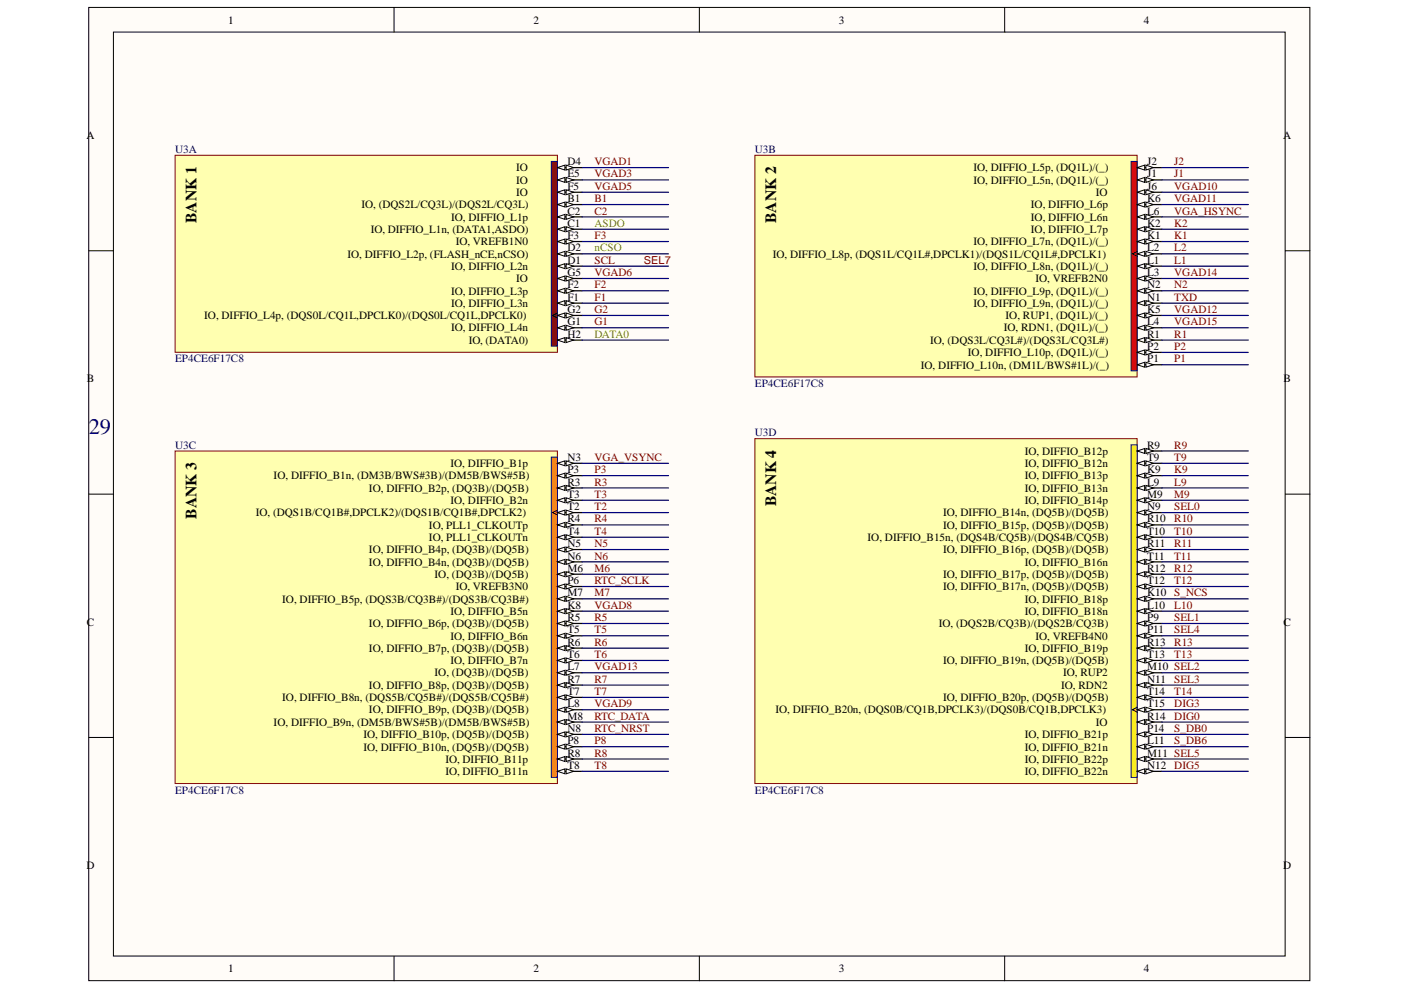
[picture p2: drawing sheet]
<svg xmlns="http://www.w3.org/2000/svg" width="297mm" height="210mm" viewBox="0 0 297 210" stroke-linecap="round" stroke-linejoin="round" font-family="sans-serif">
<defs><g id="words">
<text font-size="4.7" fill="#000080" x="18.8" y="92">29</text>
<g font-size="3.3">
<text x="41.6" y="47.3" transform="rotate(-90 41.6 47.3)">BANK 1</text>
<text x="164.6" y="47.3" transform="rotate(-90 164.6 47.3)">BANK 2</text>
<text x="164.6" y="107.4" transform="rotate(-90 164.6 107.4)">BANK 4</text>
<text x="41.6" y="110" transform="rotate(-90 41.6 110)">BANK 3</text>
</g>
<g font-size="2.4">
<text x="48.4" y="5">1</text>
<text x="113.1" y="5">2</text>
<text x="177.8" y="5">3</text>
<text x="242.5" y="5">4</text>
<text x="18.4" y="29.5">A</text>
<text x="272.1" y="29.5">A</text>
<text x="120.3" y="35">D4</text>
<text x="243.2" y="35">J2</text>
<text x="109.4" y="36.3">IO</text>
<text x="109.4" y="38.9">IO</text>
<text x="109.4" y="41.6">IO</text>
<text x="120.3" y="37.6">E5</text>
<text x="120.3" y="40.2">F5</text>
<text x="206.4" y="36.3">IO, DIFFIO_L5p, (DQ1L)/(_)</text>
<text x="206.4" y="38.9">IO, DIFFIO_L5n, (DQ1L)/(_)</text>
<text x="232.4" y="41.6">IO</text>
<text x="243.2" y="37.6">J1</text>
<text x="243.2" y="40.2">J6</text>
<text x="76.6" y="44.2">IO, (DQS2L/CQ3L)/(DQS2L/CQ3L)</text>
<text x="95.6" y="46.8">IO, DIFFIO_L1p</text>
<text x="120.3" y="42.9">B1</text>
<text x="120.3" y="45.5">C2</text>
<text x="218.6" y="44.2">IO, DIFFIO_L6p</text>
<text x="218.6" y="46.8">IO, DIFFIO_L6n</text>
<text x="243.2" y="42.9">K6</text>
<text x="243.2" y="45.5">L6</text>
<text x="78.6" y="49.4">IO, DIFFIO_L1n, (DATA1,ASDO)</text>
<text x="96.6" y="52">IO, VREFB1N0</text>
<text x="120.3" y="48.1">C1</text>
<text x="120.3" y="50.7">F3</text>
<text x="120.3" y="53.3">D2</text>
<text x="206.4" y="52">IO, DIFFIO_L7n, (DQ1L)/(_)</text>
<text x="218.6" y="49.4">IO, DIFFIO_L7p</text>
<text x="243.2" y="48.1">K2</text>
<text x="243.2" y="50.7">K1</text>
<text x="243.2" y="53.3">L2</text>
<text x="73.7" y="54.6">IO, DIFFIO_L2p, (FLASH_nCE,nCSO)</text>
<text x="95.6" y="57.2">IO, DIFFIO_L2n</text>
<text x="109.4" y="59.8">IO</text>
<text x="120.3" y="55.9">D1</text>
<text x="120.3" y="58.5">G5</text>
<text x="163.9" y="54.6">IO, DIFFIO_L8p, (DQS1L/CQ1L#,DPCLK1)/(DQS1L/CQ1L#,DPCLK1)</text>
<text x="206.4" y="57.2">IO, DIFFIO_L8n, (DQ1L)/(_)</text>
<text x="219.5" y="59.8">IO, VREFB2N0</text>
<text x="243.2" y="55.9">L1</text>
<text x="243.2" y="58.5">L3</text>
<text x="95.6" y="62.5">IO, DIFFIO_L3p</text>
<text x="95.6" y="65.1">IO, DIFFIO_L3n</text>
<text x="120.3" y="61.2">F2</text>
<text x="120.3" y="63.8">F1</text>
<text x="206.4" y="62.5">IO, DIFFIO_L9p, (DQ1L)/(_)</text>
<text x="206.4" y="65.1">IO, DIFFIO_L9n, (DQ1L)/(_)</text>
<text x="243.2" y="61.2">N2</text>
<text x="243.2" y="63.8">N1</text>
<text x="43.3" y="67.7">IO, DIFFIO_L4p, (DQS0L/CQ1L,DPCLK0)/(DQS0L/CQ1L,DPCLK0)</text>
<text x="95.6" y="70.3">IO, DIFFIO_L4n</text>
<text x="120.3" y="66.4">G2</text>
<text x="120.3" y="69">G1</text>
<text x="120.3" y="71.6">H2</text>
<text x="212.8" y="70.3">IO, RDN1, (DQ1L)/(_)</text>
<text x="213.2" y="67.7">IO, RUP1, (DQ1L)/(_)</text>
<text x="243.2" y="66.4">K5</text>
<text x="243.2" y="69">L4</text>
<text x="243.2" y="71.6">R1</text>
<text x="99.4" y="72.9">IO, (DATA0)</text>
<text x="197.2" y="72.9">IO, (DQS3L/CQ3L#)/(DQS3L/CQ3L#)</text>
<text x="205.2" y="75.5">IO, DIFFIO_L10p, (DQ1L)/(_)</text>
<text x="243.2" y="74.2">P2</text>
<text x="243.2" y="76.8">P1</text>
<text x="18.4" y="81.1">B</text>
<text x="195.2" y="78.1">IO, DIFFIO_L10n, (DM1L/BWS#1L)/(_)</text>
<text x="272.1" y="81.1">B</text>
<text x="243.2" y="95.1">R9</text>
<text x="58" y="101.7">IO, DIFFIO_B1n, (DM3B/BWS#3B)/(DM5B/BWS#5B)</text>
<text x="95.5" y="99">IO, DIFFIO_B1p</text>
<text x="120.3" y="97.7">N3</text>
<text x="120.3" y="100.3">P3</text>
<text x="217.3" y="96.4">IO, DIFFIO_B12p</text>
<text x="217.3" y="99">IO, DIFFIO_B12n</text>
<text x="217.3" y="101.7">IO, DIFFIO_B13p</text>
<text x="243.2" y="97.7">T9</text>
<text x="243.2" y="100.3">K9</text>
<text x="78.2" y="104.3">IO, DIFFIO_B2p, (DQ3B)/(DQ5B)</text>
<text x="95.5" y="106.8">IO, DIFFIO_B2n</text>
<text x="120.3" y="103">R3</text>
<text x="120.3" y="105.5">T3</text>
<text x="217.3" y="104.3">IO, DIFFIO_B13n</text>
<text x="217.3" y="106.8">IO, DIFFIO_B14p</text>
<text x="243.2" y="103">L9</text>
<text x="243.2" y="105.5">M9</text>
<text x="54.2" y="109.5">IO, (DQS1B/CQ1B#,DPCLK2)/(DQS1B/CQ1B#,DPCLK2)</text>
<text x="91" y="112.1">IO, PLL1_CLKOUTp</text>
<text x="120.3" y="108.2">T2</text>
<text x="120.3" y="110.8">R4</text>
<text x="120.3" y="113.4">T4</text>
<text x="200" y="109.5">IO, DIFFIO_B14n, (DQ5B)/(DQ5B)</text>
<text x="200" y="112.1">IO, DIFFIO_B15p, (DQ5B)/(DQ5B)</text>
<text x="243.2" y="108.2">N9</text>
<text x="243.2" y="110.8">R10</text>
<text x="243.2" y="113.4">T10</text>
<text x="78.2" y="117.3">IO, DIFFIO_B4p, (DQ3B)/(DQ5B)</text>
<text x="78.2" y="119.9">IO, DIFFIO_B4n, (DQ3B)/(DQ5B)</text>
<text x="91" y="114.7">IO, PLL1_CLKOUTn</text>
<text x="120.3" y="116">N5</text>
<text x="120.3" y="118.6">N6</text>
<text x="183.9" y="114.7">IO, DIFFIO_B15n, (DQS4B/CQ5B)/(DQS4B/CQ5B)</text>
<text x="200" y="117.3">IO, DIFFIO_B16p, (DQ5B)/(DQ5B)</text>
<text x="217.3" y="119.9">IO, DIFFIO_B16n</text>
<text x="243.2" y="116">R11</text>
<text x="243.2" y="118.6">T11</text>
<text x="92.1" y="122.6">IO, (DQ3B)/(DQ5B)</text>
<text x="96.6" y="125.1">IO, VREFB3N0</text>
<text x="120.3" y="121.2">M6</text>
<text x="120.3" y="123.8">P6</text>
<text x="200" y="122.6">IO, DIFFIO_B17p, (DQ5B)/(DQ5B)</text>
<text x="200" y="125.1">IO, DIFFIO_B17n, (DQ5B)/(DQ5B)</text>
<text x="243.2" y="121.2">R12</text>
<text x="243.2" y="123.8">T12</text>
<text x="59.8" y="127.8">IO, DIFFIO_B5p, (DQS3B/CQ3B#)/(DQS3B/CQ3B#)</text>
<text x="95.5" y="130.4">IO, DIFFIO_B5n</text>
<text x="120.3" y="126.4">M7</text>
<text x="120.3" y="129.1">K8</text>
<text x="120.3" y="131.7">R5</text>
<text x="217.3" y="127.8">IO, DIFFIO_B18p</text>
<text x="217.3" y="130.4">IO, DIFFIO_B18n</text>
<text x="243.2" y="126.4">K10</text>
<text x="243.2" y="129.1">L10</text>
<text x="243.2" y="131.7">P9</text>
<text x="18.4" y="132.7">C</text>
<text x="78.2" y="133">IO, DIFFIO_B6p, (DQ3B)/(DQ5B)</text>
<text x="95.5" y="135.6">IO, DIFFIO_B6n</text>
<text x="120.3" y="134.3">T5</text>
<text x="120.3" y="136.9">R6</text>
<text x="199" y="133">IO, (DQS2B/CQ3B)/(DQS2B/CQ3B)</text>
<text x="219.5" y="135.6">IO, VREFB4N0</text>
<text x="243.2" y="134.3">P11</text>
<text x="243.2" y="136.9">R13</text>
<text x="272.1" y="132.7">C</text>
<text x="78.2" y="138.2">IO, DIFFIO_B7p, (DQ3B)/(DQ5B)</text>
<text x="92.1" y="143.4">IO, (DQ3B)/(DQ5B)</text>
<text x="95.5" y="140.8">IO, DIFFIO_B7n</text>
<text x="120.3" y="139.5">T6</text>
<text x="120.3" y="142.1">L7</text>
<text x="200" y="140.8">IO, DIFFIO_B19n, (DQ5B)/(DQ5B)</text>
<text x="217.3" y="138.2">IO, DIFFIO_B19p</text>
<text x="225.4" y="143.4">IO, RUP2</text>
<text x="243.2" y="139.5">T13</text>
<text x="243.2" y="142.1">M10 SEL2</text>
<text x="59.8" y="148.7">IO, DIFFIO_B8n, (DQS5B/CQ5B#)/(DQS5B/CQ5B#)</text>
<text x="78.2" y="146">IO, DIFFIO_B8p, (DQ3B)/(DQ5B)</text>
<text x="120.3" y="144.7">R7</text>
<text x="120.3" y="147.3">T7</text>
<text x="120.3" y="150">L8</text>
<text x="200" y="148.7">IO, DIFFIO_B20p, (DQ5B)/(DQ5B)</text>
<text x="225" y="146">IO, RDN2</text>
<text x="243.2" y="144.7">N11</text>
<text x="243.2" y="147.3">T14</text>
<text x="243.2" y="150">T15</text>
<text x="58" y="153.9">IO, DIFFIO_B9n, (DM5B/BWS#5B)/(DM5B/BWS#5B)</text>
<text x="78.2" y="151.3">IO, DIFFIO_B9p, (DQ3B)/(DQ5B)</text>
<text x="120.3" y="152.6">M8</text>
<text x="120.3" y="155.2">N8</text>
<text x="164.4" y="151.3">IO, DIFFIO_B20n, (DQS0B/CQ1B,DPCLK3)/(DQS0B/CQ1B,DPCLK3)</text>
<text x="232.4" y="153.9">IO</text>
<text x="243.2" y="152.6">R14</text>
<text x="243.2" y="155.2">P14</text>
<text x="77" y="156.5">IO, DIFFIO_B10p, (DQ5B)/(DQ5B)</text>
<text x="77" y="159.1">IO, DIFFIO_B10n, (DQ5B)/(DQ5B)</text>
<text x="94.4" y="161.7">IO, DIFFIO_B11p</text>
<text x="120.3" y="157.8">P8</text>
<text x="120.3" y="160.4">R8</text>
<text x="217.3" y="156.5">IO, DIFFIO_B21p</text>
<text x="217.3" y="159.1">IO, DIFFIO_B21n</text>
<text x="217.3" y="161.7">IO, DIFFIO_B22p</text>
<text x="243.2" y="157.8">L11</text>
<text x="243.2" y="160.4">M11 SEL5</text>
<text x="94.4" y="164.3">IO, DIFFIO_B11n</text>
<text x="120.3" y="163">T8</text>
<text x="217.3" y="164.3">IO, DIFFIO_B22n</text>
<text x="243.2" y="163">N12</text>
<text x="18.4" y="184.3">D</text>
<text x="272.1" y="184.3">D</text>
<text x="48.4" y="206.1">1</text>
<text x="113.1" y="206.1">2</text>
<text x="177.8" y="206.1">3</text>
<text x="242.5" y="206.1">4</text>
</g>
<g font-size="2.4" fill="#000080">
<text x="37.1" y="32.4">U3A</text>
<text x="160" y="32.4">U3B</text>
<text x="37.1" y="76.8">EP4CE6F17C8</text>
<text x="160" y="82.1">EP4CE6F17C8</text>
<text x="37.1" y="95.1">U3C</text>
<text x="160" y="92.5">U3D</text>
<text x="37.1" y="168.3">EP4CE6F17C8</text>
<text x="160" y="168.3">EP4CE6F17C8</text>
</g>
<g font-size="2.4" fill="#800000">
<text x="126" y="35">VGAD1</text>
<text x="249" y="35">J2</text>
<text x="126" y="37.6">VGAD3</text>
<text x="126" y="40.2">VGAD5</text>
<text x="249" y="40.2">VGAD10</text>
<text x="249" y="37.6">J1</text>
<text x="126" y="42.9">B1</text>
<text x="126" y="45.5">C2</text>
<text x="249" y="45.5">VGA_HSYNC</text>
<text x="249" y="42.9">VGAD11</text>
<text x="126" y="50.7">F3</text>
<text x="249" y="50.7">K1</text>
<text x="249" y="48.1">K2</text>
<text x="249" y="53.3">L2</text>
<text x="126" y="58.5">VGAD6</text>
<text x="126" y="55.9">SCL</text>
<text x="249" y="58.5">VGAD14</text>
<text x="249" y="55.9">L1</text>
<text x="126" y="63.8">F1</text>
<text x="126" y="61.2">F2</text>
<text x="249" y="63.8">TXD</text>
<text x="249" y="61.2">N2</text>
<text x="126" y="69">G1</text>
<text x="126" y="66.4">G2</text>
<text x="249" y="66.4">VGAD12</text>
<text x="249" y="69">VGAD15</text>
<text x="249" y="71.6">R1</text>
<text x="249" y="76.8">P1</text>
<text x="249" y="74.2">P2</text>
<text x="249" y="95.1">R9</text>
<text x="126" y="97.7">VGA_VSYNC</text>
<text x="126" y="100.3">P3</text>
<text x="249" y="97.7">T9</text>
<text x="249" y="100.3">K9</text>
<text x="126" y="105.5">T3</text>
<text x="126" y="103">R3</text>
<text x="249" y="103">L9</text>
<text x="249" y="105.5">M9</text>
<text x="126" y="108.2">T2</text>
<text x="126" y="113.4">T4</text>
<text x="126" y="110.8">R4</text>
<text x="249" y="110.8">R10</text>
<text x="249" y="113.4">T10</text>
<text x="249" y="108.2">SEL0</text>
<text x="126" y="118.6">N6</text>
<text x="126" y="116">N5</text>
<text x="249" y="116">R11</text>
<text x="249" y="118.6">T11</text>
<text x="126" y="123.8">RTC_SCLK</text>
<text x="126" y="121.2">M6</text>
<text x="249" y="121.2">R12</text>
<text x="249" y="123.8">T12</text>
<text x="126" y="126.4">M7</text>
<text x="126" y="129.1">VGAD8</text>
<text x="126" y="131.7">R5</text>
<text x="249" y="126.4">S_NCS</text>
<text x="249" y="129.1">L10</text>
<text x="249" y="131.7">SEL1</text>
<text x="126" y="134.3">T5</text>
<text x="126" y="136.9">R6</text>
<text x="249" y="136.9">R13</text>
<text x="249" y="134.3">SEL4</text>
<text x="126" y="142.1">VGAD13</text>
<text x="126" y="139.5">T6</text>
<text x="249" y="139.5">T13</text>
<text x="126" y="150">VGAD9</text>
<text x="126" y="147.3">T7</text>
<text x="126" y="144.7">R7</text>
<text x="249" y="150">DIG3</text>
<text x="249" y="147.3">T14</text>
<text x="249" y="144.7">SEL3</text>
<text x="126" y="155.2">RTC_NRST</text>
<text x="126" y="152.6">RTC_DATA</text>
<text x="249" y="155.2">S_DB0</text>
<text x="249" y="152.6">DIG0</text>
<text x="126" y="157.8">P8</text>
<text x="126" y="160.4">R8</text>
<text x="249" y="157.8">S_DB6</text>
<text x="126" y="163">T8</text>
<text x="249" y="163">DIG5</text>
</g>
<g font-size="2.4" fill="#0f0">
<text x="126" y="53.3">nCSO</text>
<text x="126" y="48.1">ASDO</text>
<text x="126" y="71.6">DATA0</text>
</g>
<text font-size="2.3" fill="#800000" x="136.5" y="56">SEL7</text>
</g></defs>
<g fill="#fffcf8" stroke="#000" stroke-width=".21">
<path d="M18.8 1.6h258.9v206.3h-258.9z"/>
<path d="M24 6.8h248.5v195.9h-248.5z"/>
</g>
<path d="M83.5 1.6v5.2M148.3 1.6v5.2M213 1.6v5.2M18.8 53.2h5.2M272.5 53.2h5.2M18.8 104.8h5.2M272.5 104.8h5.2M18.8 156.4h5.2M272.5 156.4h5.2M83.5 202.7v5.3M148.3 202.7v5.3M213 202.7v5.3" fill="none" stroke="#000" stroke-width=".21"/>
<path d="M37.1 32.9h81.1v41.8h-81.1z" fill="#ffffb0" stroke="#800000" stroke-width=".21"/>
<path d="M116.9 34.2h1.3v39.2h-1.3z" fill="#800000" stroke="#000080" stroke-width=".21"/>
<path d="M118.2 35.5h5.2" fill="none" stroke="#000" stroke-width=".26"/>
<path d="M118.2 35.5l1.6-.5v1.1z" fill="#fffcf8"/>
<path d="M118.2 35.5l1.6-.5v1.1z" fill="none" stroke="#000" stroke-width=".21"/>
<path d="M120 35l1.6 .5-1.6 .6z" fill="#fffcf8"/>
<path d="M120 35l1.6 .5-1.6 .6z" fill="none" stroke="#000" stroke-width=".21"/>
<path d="M118.2 38.1h5.2" fill="none" stroke="#000" stroke-width=".26"/>
<path d="M118.2 38.1l1.6-.5v1.1z" fill="#fffcf8"/>
<path d="M118.2 38.1l1.6-.5v1.1z" fill="none" stroke="#000" stroke-width=".21"/>
<path d="M120 37.6l1.6 .5-1.6 .6z" fill="#fffcf8"/>
<path d="M120 37.6l1.6 .5-1.6 .6z" fill="none" stroke="#000" stroke-width=".21"/>
<path d="M118.2 40.8h5.2" fill="none" stroke="#000" stroke-width=".26"/>
<path d="M118.2 40.8l1.6-.6v1.1z" fill="#fffcf8"/>
<path d="M118.2 40.8l1.6-.6v1.1z" fill="none" stroke="#000" stroke-width=".21"/>
<path d="M120 40.2l1.6 .6-1.6 .5z" fill="#fffcf8"/>
<path d="M120 40.2l1.6 .6-1.6 .5z" fill="none" stroke="#000" stroke-width=".21"/>
<path d="M118.2 43.4h5.2" fill="none" stroke="#000" stroke-width=".26"/>
<path d="M118.2 43.4l1.6-.6v1.1z" fill="#fffcf8"/>
<path d="M118.2 43.4l1.6-.6v1.1z" fill="none" stroke="#000" stroke-width=".21"/>
<path d="M120 42.8l1.6 .6-1.6 .5z" fill="#fffcf8"/>
<path d="M120 42.8l1.6 .6-1.6 .5z" fill="none" stroke="#000" stroke-width=".21"/>
<path d="M118.2 46h5.2" fill="none" stroke="#000" stroke-width=".26"/>
<path d="M118.2 46l1.6-.5v1z" fill="#fffcf8"/>
<path d="M118.2 46l1.6-.5v1z" fill="none" stroke="#000" stroke-width=".21"/>
<path d="M120 45.5l1.6 .5-1.6 .5z" fill="#fffcf8"/>
<path d="M120 45.5l1.6 .5-1.6 .5z" fill="none" stroke="#000" stroke-width=".21"/>
<path d="M118.2 48.6h5.2" fill="none" stroke="#000" stroke-width=".26"/>
<path d="M118.2 48.6l1.6-.5v1z" fill="#fffcf8"/>
<path d="M118.2 48.6l1.6-.5v1z" fill="none" stroke="#000" stroke-width=".21"/>
<path d="M120 48.1l1.6 .5-1.6 .5z" fill="#fffcf8"/>
<path d="M120 48.1l1.6 .5-1.6 .5z" fill="none" stroke="#000" stroke-width=".21"/>
<path d="M118.2 51.2h5.2" fill="none" stroke="#000" stroke-width=".26"/>
<path d="M118.2 51.2l1.6-.5v1z" fill="#fffcf8"/>
<path d="M118.2 51.2l1.6-.5v1z" fill="none" stroke="#000" stroke-width=".21"/>
<path d="M120 50.7l1.6 .5-1.6 .5z" fill="#fffcf8"/>
<path d="M120 50.7l1.6 .5-1.6 .5z" fill="none" stroke="#000" stroke-width=".21"/>
<path d="M118.2 53.8h5.2" fill="none" stroke="#000" stroke-width=".26"/>
<path d="M118.2 53.8l1.6-.5v1z" fill="#fffcf8"/>
<path d="M118.2 53.8l1.6-.5v1z" fill="none" stroke="#000" stroke-width=".21"/>
<path d="M120 53.3l1.6 .5-1.6 .5z" fill="#fffcf8"/>
<path d="M120 53.3l1.6 .5-1.6 .5z" fill="none" stroke="#000" stroke-width=".21"/>
<path d="M118.2 56.4h5.2" fill="none" stroke="#000" stroke-width=".26"/>
<path d="M118.2 56.4l1.6-.5v1.1z" fill="#fffcf8"/>
<path d="M118.2 56.4l1.6-.5v1.1z" fill="none" stroke="#000" stroke-width=".21"/>
<path d="M120 55.9l1.6 .5-1.6 .6z" fill="#fffcf8"/>
<path d="M120 55.9l1.6 .5-1.6 .6z" fill="none" stroke="#000" stroke-width=".21"/>
<path d="M118.2 59h5.2" fill="none" stroke="#000" stroke-width=".26"/>
<path d="M118.2 59l1.6-.5v1.1z" fill="#fffcf8"/>
<path d="M118.2 59l1.6-.5v1.1z" fill="none" stroke="#000" stroke-width=".21"/>
<path d="M120 58.5l1.6 .5-1.6 .6z" fill="#fffcf8"/>
<path d="M120 58.5l1.6 .5-1.6 .6z" fill="none" stroke="#000" stroke-width=".21"/>
<path d="M118.2 61.7h5.2" fill="none" stroke="#000" stroke-width=".26"/>
<path d="M118.2 61.7l1.6-.6v1.1z" fill="#fffcf8"/>
<path d="M118.2 61.7l1.6-.6v1.1z" fill="none" stroke="#000" stroke-width=".21"/>
<path d="M120 61.1l1.6 .6-1.6 .5z" fill="#fffcf8"/>
<path d="M120 61.1l1.6 .6-1.6 .5z" fill="none" stroke="#000" stroke-width=".21"/>
<path d="M118.2 64.3h5.2" fill="none" stroke="#000" stroke-width=".26"/>
<path d="M118.2 64.3l1.6-.6v1.1z" fill="#fffcf8"/>
<path d="M118.2 64.3l1.6-.6v1.1z" fill="none" stroke="#000" stroke-width=".21"/>
<path d="M120 63.7l1.6 .6-1.6 .5z" fill="#fffcf8"/>
<path d="M118.2 66.4l-1 .5 1 .5M120 63.7l1.6 .6-1.6 .5z" fill="none" stroke="#000" stroke-width=".21"/>
<path d="M118.2 66.9h5.2" fill="none" stroke="#000" stroke-width=".26"/>
<path d="M118.2 66.9l1.6-.5v1z" fill="#fffcf8"/>
<path d="M118.2 66.9l1.6-.5v1z" fill="none" stroke="#000" stroke-width=".21"/>
<path d="M120 66.4l1.6 .5-1.6 .5z" fill="#fffcf8"/>
<path d="M120 66.4l1.6 .5-1.6 .5z" fill="none" stroke="#000" stroke-width=".21"/>
<path d="M118.2 69.5h5.2" fill="none" stroke="#000" stroke-width=".26"/>
<path d="M118.2 69.5l1.6-.5v1z" fill="#fffcf8"/>
<path d="M118.2 69.5l1.6-.5v1z" fill="none" stroke="#000" stroke-width=".21"/>
<path d="M120 69l1.6 .5-1.6 .5z" fill="#fffcf8"/>
<path d="M120 69l1.6 .5-1.6 .5z" fill="none" stroke="#000" stroke-width=".21"/>
<path d="M118.2 72.1h5.2" fill="none" stroke="#000" stroke-width=".26"/>
<path d="M118.2 72.1l1.6-.5v1z" fill="#fffcf8"/>
<path d="M118.2 72.1l1.6-.5v1z" fill="none" stroke="#000" stroke-width=".21"/>
<path d="M120 71.6l1.6 .5-1.6 .5z" fill="#fffcf8"/>
<path d="M120 71.6l1.6 .5-1.6 .5z" fill="none" stroke="#000" stroke-width=".21"/>
<path d="M160 32.9h81.1v47h-81.1z" fill="#ffffb0" stroke="#800000" stroke-width=".21"/>
<path d="M239.8 34.2h1.3v44.4h-1.3z" fill="#f00" stroke="#000080" stroke-width=".21"/>
<path d="M241.1 35.5h5.3" fill="none" stroke="#000" stroke-width=".26"/>
<path d="M241.1 35.5l1.6-.5v1.1z" fill="#fffcf8"/>
<path d="M241.1 35.5l1.6-.5v1.1z" fill="none" stroke="#000" stroke-width=".21"/>
<path d="M243 35l1.5 .5-1.5 .6z" fill="#fffcf8"/>
<path d="M243 35l1.5 .5-1.5 .6z" fill="none" stroke="#000" stroke-width=".21"/>
<path d="M241.1 38.1h5.3" fill="none" stroke="#000" stroke-width=".26"/>
<path d="M241.1 38.1l1.6-.5v1.1z" fill="#fffcf8"/>
<path d="M241.1 38.1l1.6-.5v1.1z" fill="none" stroke="#000" stroke-width=".21"/>
<path d="M243 37.6l1.5 .5-1.5 .6z" fill="#fffcf8"/>
<path d="M243 37.6l1.5 .5-1.5 .6z" fill="none" stroke="#000" stroke-width=".21"/>
<path d="M241.1 40.8h5.3" fill="none" stroke="#000" stroke-width=".26"/>
<path d="M241.1 40.8l1.6-.6v1.1z" fill="#fffcf8"/>
<path d="M241.1 40.8l1.6-.6v1.1z" fill="none" stroke="#000" stroke-width=".21"/>
<path d="M243 40.2l1.5 .6-1.5 .5z" fill="#fffcf8"/>
<path d="M243 40.2l1.5 .6-1.5 .5z" fill="none" stroke="#000" stroke-width=".21"/>
<path d="M241.1 43.4h5.3" fill="none" stroke="#000" stroke-width=".26"/>
<path d="M241.1 43.4l1.6-.6v1.1z" fill="#fffcf8"/>
<path d="M241.1 43.4l1.6-.6v1.1z" fill="none" stroke="#000" stroke-width=".21"/>
<path d="M243 42.8l1.5 .6-1.5 .5z" fill="#fffcf8"/>
<path d="M243 42.8l1.5 .6-1.5 .5z" fill="none" stroke="#000" stroke-width=".21"/>
<path d="M241.1 46h5.3" fill="none" stroke="#000" stroke-width=".26"/>
<path d="M241.1 46l1.6-.5v1z" fill="#fffcf8"/>
<path d="M241.1 46l1.6-.5v1z" fill="none" stroke="#000" stroke-width=".21"/>
<path d="M243 45.5l1.5 .5-1.5 .5z" fill="#fffcf8"/>
<path d="M243 45.5l1.5 .5-1.5 .5z" fill="none" stroke="#000" stroke-width=".21"/>
<path d="M241.1 48.6h5.3" fill="none" stroke="#000" stroke-width=".26"/>
<path d="M241.1 48.6l1.6-.5v1z" fill="#fffcf8"/>
<path d="M241.1 48.6l1.6-.5v1z" fill="none" stroke="#000" stroke-width=".21"/>
<path d="M243 48.1l1.5 .5-1.5 .5z" fill="#fffcf8"/>
<path d="M243 48.1l1.5 .5-1.5 .5z" fill="none" stroke="#000" stroke-width=".21"/>
<path d="M241.1 51.2h5.3" fill="none" stroke="#000" stroke-width=".26"/>
<path d="M241.1 51.2l1.6-.5v1z" fill="#fffcf8"/>
<path d="M241.1 51.2l1.6-.5v1z" fill="none" stroke="#000" stroke-width=".21"/>
<path d="M243 50.7l1.5 .5-1.5 .5z" fill="#fffcf8"/>
<path d="M241.1 53.3l-1 .5 1 .5M243 50.7l1.5 .5-1.5 .5z" fill="none" stroke="#000" stroke-width=".21"/>
<path d="M241.1 53.8h5.3" fill="none" stroke="#000" stroke-width=".26"/>
<path d="M241.1 53.8l1.6-.5v1z" fill="#fffcf8"/>
<path d="M241.1 53.8l1.6-.5v1z" fill="none" stroke="#000" stroke-width=".21"/>
<path d="M243 53.3l1.5 .5-1.5 .5z" fill="#fffcf8"/>
<path d="M243 53.3l1.5 .5-1.5 .5z" fill="none" stroke="#000" stroke-width=".21"/>
<path d="M241.1 56.4h5.3" fill="none" stroke="#000" stroke-width=".26"/>
<path d="M241.1 56.4l1.6-.5v1.1z" fill="#fffcf8"/>
<path d="M241.1 56.4l1.6-.5v1.1z" fill="none" stroke="#000" stroke-width=".21"/>
<path d="M243 55.9l1.5 .5-1.5 .6z" fill="#fffcf8"/>
<path d="M243 55.9l1.5 .5-1.5 .6z" fill="none" stroke="#000" stroke-width=".21"/>
<path d="M241.1 59h5.3" fill="none" stroke="#000" stroke-width=".26"/>
<path d="M241.1 59l1.6-.5v1.1z" fill="#fffcf8"/>
<path d="M241.1 59l1.6-.5v1.1z" fill="none" stroke="#000" stroke-width=".21"/>
<path d="M243 58.5l1.5 .5-1.5 .6z" fill="#fffcf8"/>
<path d="M243 58.5l1.5 .5-1.5 .6z" fill="none" stroke="#000" stroke-width=".21"/>
<path d="M241.1 61.7h5.3" fill="none" stroke="#000" stroke-width=".26"/>
<path d="M241.1 61.7l1.6-.6v1.1z" fill="#fffcf8"/>
<path d="M241.1 61.7l1.6-.6v1.1z" fill="none" stroke="#000" stroke-width=".21"/>
<path d="M243 61.1l1.5 .6-1.5 .5z" fill="#fffcf8"/>
<path d="M243 61.1l1.5 .6-1.5 .5z" fill="none" stroke="#000" stroke-width=".21"/>
<path d="M241.1 64.3h5.3" fill="none" stroke="#000" stroke-width=".26"/>
<path d="M241.1 64.3l1.6-.6v1.1z" fill="#fffcf8"/>
<path d="M241.1 64.3l1.6-.6v1.1z" fill="none" stroke="#000" stroke-width=".21"/>
<path d="M243 63.7l1.5 .6-1.5 .5z" fill="#fffcf8"/>
<path d="M243 63.7l1.5 .6-1.5 .5z" fill="none" stroke="#000" stroke-width=".21"/>
<path d="M241.1 66.9h5.3" fill="none" stroke="#000" stroke-width=".26"/>
<path d="M241.1 66.9l1.6-.5v1z" fill="#fffcf8"/>
<path d="M241.1 66.9l1.6-.5v1z" fill="none" stroke="#000" stroke-width=".21"/>
<path d="M243 66.4l1.5 .5-1.5 .5z" fill="#fffcf8"/>
<path d="M243 66.4l1.5 .5-1.5 .5z" fill="none" stroke="#000" stroke-width=".21"/>
<path d="M241.1 69.5h5.3" fill="none" stroke="#000" stroke-width=".26"/>
<path d="M241.1 69.5l1.6-.5v1z" fill="#fffcf8"/>
<path d="M241.1 69.5l1.6-.5v1z" fill="none" stroke="#000" stroke-width=".21"/>
<path d="M243 69l1.5 .5-1.5 .5z" fill="#fffcf8"/>
<path d="M243 69l1.5 .5-1.5 .5z" fill="none" stroke="#000" stroke-width=".21"/>
<path d="M241.1 72.1h5.3" fill="none" stroke="#000" stroke-width=".26"/>
<path d="M241.1 72.1l1.6-.5v1z" fill="#fffcf8"/>
<path d="M241.1 72.1l1.6-.5v1z" fill="none" stroke="#000" stroke-width=".21"/>
<path d="M243 71.6l1.5 .5-1.5 .5z" fill="#fffcf8"/>
<path d="M243 71.6l1.5 .5-1.5 .5z" fill="none" stroke="#000" stroke-width=".21"/>
<path d="M241.1 74.7h5.3" fill="none" stroke="#000" stroke-width=".26"/>
<path d="M241.1 74.7l1.6-.5v1z" fill="#fffcf8"/>
<path d="M241.1 74.7l1.6-.5v1z" fill="none" stroke="#000" stroke-width=".21"/>
<path d="M243 74.2l1.5 .5-1.5 .5z" fill="#fffcf8"/>
<path d="M243 74.2l1.5 .5-1.5 .5z" fill="none" stroke="#000" stroke-width=".21"/>
<path d="M241.1 77.3h5.3" fill="none" stroke="#000" stroke-width=".26"/>
<path d="M241.1 77.3l1.6-.5v1.1z" fill="#fffcf8"/>
<path d="M241.1 77.3l1.6-.5v1.1z" fill="none" stroke="#000" stroke-width=".21"/>
<path d="M243 76.8l1.5 .5-1.5 .6z" fill="#fffcf8"/>
<path d="M243 76.8l1.5 .5-1.5 .6z" fill="none" stroke="#000" stroke-width=".21"/>
<path d="M37.1 95.6h81.1v70.5h-81.1z" fill="#ffffb0" stroke="#800000" stroke-width=".21"/>
<path d="M116.9 96.9h1.3v67.9h-1.3z" fill="#fd8300" stroke="#000080" stroke-width=".21"/>
<path d="M118.2 98.2h5.2" fill="none" stroke="#000" stroke-width=".26"/>
<path d="M118.2 98.2l1.6-.5v1.1z" fill="#fffcf8"/>
<path d="M118.2 98.2l1.6-.5v1.1z" fill="none" stroke="#000" stroke-width=".21"/>
<path d="M120 97.7l1.6 .5-1.6 .6z" fill="#fffcf8"/>
<path d="M120 97.7l1.6 .5-1.6 .6z" fill="none" stroke="#000" stroke-width=".21"/>
<path d="M118.2 100.8h5.2" fill="none" stroke="#000" stroke-width=".26"/>
<path d="M118.2 100.8l1.6-.5v1.1z" fill="#fffcf8"/>
<path d="M118.2 100.8l1.6-.5v1.1z" fill="none" stroke="#000" stroke-width=".21"/>
<path d="M120 100.3l1.6 .5-1.6 .6z" fill="#fffcf8"/>
<path d="M120 100.3l1.6 .5-1.6 .6z" fill="none" stroke="#000" stroke-width=".21"/>
<path d="M118.2 103.5h5.2" fill="none" stroke="#000" stroke-width=".26"/>
<path d="M118.2 103.5l1.6-.6v1.1z" fill="#fffcf8"/>
<path d="M118.2 103.5l1.6-.6v1.1z" fill="none" stroke="#000" stroke-width=".21"/>
<path d="M120 102.9l1.6 .6-1.6 .5z" fill="#fffcf8"/>
<path d="M120 102.9l1.6 .6-1.6 .5z" fill="none" stroke="#000" stroke-width=".21"/>
<path d="M118.2 106.1h5.2" fill="none" stroke="#000" stroke-width=".26"/>
<path d="M118.2 106.1l1.6-.6v1.1z" fill="#fffcf8"/>
<path d="M118.2 106.1l1.6-.6v1.1z" fill="none" stroke="#000" stroke-width=".21"/>
<path d="M120 105.5l1.6 .6-1.6 .5z" fill="#fffcf8"/>
<path d="M118.2 108.2l-1 .5 1 .5M120 105.5l1.6 .6-1.6 .5z" fill="none" stroke="#000" stroke-width=".21"/>
<path d="M118.2 108.7h5.2" fill="none" stroke="#000" stroke-width=".26"/>
<path d="M118.2 108.7l1.6-.5v1z" fill="#fffcf8"/>
<path d="M118.2 108.7l1.6-.5v1z" fill="none" stroke="#000" stroke-width=".21"/>
<path d="M120 108.2l1.6 .5-1.6 .5z" fill="#fffcf8"/>
<path d="M120 108.2l1.6 .5-1.6 .5z" fill="none" stroke="#000" stroke-width=".21"/>
<path d="M118.2 111.3h5.2" fill="none" stroke="#000" stroke-width=".26"/>
<path d="M118.2 111.3l1.6-.5v1z" fill="#fffcf8"/>
<path d="M118.2 111.3l1.6-.5v1z" fill="none" stroke="#000" stroke-width=".21"/>
<path d="M120 110.8l1.6 .5-1.6 .5z" fill="#fffcf8"/>
<path d="M120 110.8l1.6 .5-1.6 .5z" fill="none" stroke="#000" stroke-width=".21"/>
<path d="M118.2 113.9h5.2" fill="none" stroke="#000" stroke-width=".26"/>
<path d="M118.2 113.9l1.6-.5v1z" fill="#fffcf8"/>
<path d="M118.2 113.9l1.6-.5v1z" fill="none" stroke="#000" stroke-width=".21"/>
<path d="M120 113.4l1.6 .5-1.6 .5z" fill="#fffcf8"/>
<path d="M120 113.4l1.6 .5-1.6 .5z" fill="none" stroke="#000" stroke-width=".21"/>
<path d="M118.2 116.5h5.2" fill="none" stroke="#000" stroke-width=".26"/>
<path d="M118.2 116.5l1.6-.5v1z" fill="#fffcf8"/>
<path d="M118.2 116.5l1.6-.5v1z" fill="none" stroke="#000" stroke-width=".21"/>
<path d="M120 116l1.6 .5-1.6 .5z" fill="#fffcf8"/>
<path d="M120 116l1.6 .5-1.6 .5z" fill="none" stroke="#000" stroke-width=".21"/>
<path d="M118.2 119.1h5.2" fill="none" stroke="#000" stroke-width=".26"/>
<path d="M118.2 119.1l1.6-.5v1.1z" fill="#fffcf8"/>
<path d="M118.2 119.1l1.6-.5v1.1z" fill="none" stroke="#000" stroke-width=".21"/>
<path d="M120 118.6l1.6 .5-1.6 .6z" fill="#fffcf8"/>
<path d="M120 118.6l1.6 .5-1.6 .6z" fill="none" stroke="#000" stroke-width=".21"/>
<path d="M118.2 121.7h5.2" fill="none" stroke="#000" stroke-width=".26"/>
<path d="M118.2 121.7l1.6-.5v1.1z" fill="#fffcf8"/>
<path d="M118.2 121.7l1.6-.5v1.1z" fill="none" stroke="#000" stroke-width=".21"/>
<path d="M120 121.2l1.6 .5-1.6 .6z" fill="#fffcf8"/>
<path d="M120 121.2l1.6 .5-1.6 .6z" fill="none" stroke="#000" stroke-width=".21"/>
<path d="M118.2 124.4h5.2" fill="none" stroke="#000" stroke-width=".26"/>
<path d="M118.2 124.4l1.6-.6v1.1z" fill="#fffcf8"/>
<path d="M118.2 124.4l1.6-.6v1.1z" fill="none" stroke="#000" stroke-width=".21"/>
<path d="M120 123.8l1.6 .6-1.6 .5z" fill="#fffcf8"/>
<path d="M120 123.8l1.6 .6-1.6 .5z" fill="none" stroke="#000" stroke-width=".21"/>
<path d="M118.2 127h5.2" fill="none" stroke="#000" stroke-width=".26"/>
<path d="M118.2 127l1.6-.6v1.1z" fill="#fffcf8"/>
<path d="M118.2 127l1.6-.6v1.1z" fill="none" stroke="#000" stroke-width=".21"/>
<path d="M120 126.4l1.6 .6-1.6 .5z" fill="#fffcf8"/>
<path d="M120 126.4l1.6 .6-1.6 .5z" fill="none" stroke="#000" stroke-width=".21"/>
<path d="M118.2 129.6h5.2" fill="none" stroke="#000" stroke-width=".26"/>
<path d="M118.2 129.6l1.6-.5v1z" fill="#fffcf8"/>
<path d="M118.2 129.6l1.6-.5v1z" fill="none" stroke="#000" stroke-width=".21"/>
<path d="M120 129.1l1.6 .5-1.6 .5z" fill="#fffcf8"/>
<path d="M120 129.1l1.6 .5-1.6 .5z" fill="none" stroke="#000" stroke-width=".21"/>
<path d="M118.2 132.2h5.2" fill="none" stroke="#000" stroke-width=".26"/>
<path d="M118.2 132.2l1.6-.5v1z" fill="#fffcf8"/>
<path d="M118.2 132.2l1.6-.5v1z" fill="none" stroke="#000" stroke-width=".21"/>
<path d="M120 131.7l1.6 .5-1.6 .5z" fill="#fffcf8"/>
<path d="M120 131.7l1.6 .5-1.6 .5z" fill="none" stroke="#000" stroke-width=".21"/>
<path d="M118.2 134.8h5.2" fill="none" stroke="#000" stroke-width=".26"/>
<path d="M118.2 134.8l1.6-.5v1z" fill="#fffcf8"/>
<path d="M118.2 134.8l1.6-.5v1z" fill="none" stroke="#000" stroke-width=".21"/>
<path d="M120 134.3l1.6 .5-1.6 .5z" fill="#fffcf8"/>
<path d="M120 134.3l1.6 .5-1.6 .5z" fill="none" stroke="#000" stroke-width=".21"/>
<path d="M118.2 137.4h5.2" fill="none" stroke="#000" stroke-width=".26"/>
<path d="M118.2 137.4l1.6-.5v1z" fill="#fffcf8"/>
<path d="M118.2 137.4l1.6-.5v1z" fill="none" stroke="#000" stroke-width=".21"/>
<path d="M120 136.9l1.6 .5-1.6 .5z" fill="#fffcf8"/>
<path d="M120 136.9l1.6 .5-1.6 .5z" fill="none" stroke="#000" stroke-width=".21"/>
<path d="M118.2 140h5.2" fill="none" stroke="#000" stroke-width=".26"/>
<path d="M118.2 140l1.6-.5v1.1z" fill="#fffcf8"/>
<path d="M118.2 140l1.6-.5v1.1z" fill="none" stroke="#000" stroke-width=".21"/>
<path d="M120 139.5l1.6 .5-1.6 .6z" fill="#fffcf8"/>
<path d="M120 139.5l1.6 .5-1.6 .6z" fill="none" stroke="#000" stroke-width=".21"/>
<path d="M118.2 142.6h5.2" fill="none" stroke="#000" stroke-width=".26"/>
<path d="M118.2 142.6l1.6-.5v1.1z" fill="#fffcf8"/>
<path d="M118.2 142.6l1.6-.5v1.1z" fill="none" stroke="#000" stroke-width=".21"/>
<path d="M120 142.1l1.6 .5-1.6 .6z" fill="#fffcf8"/>
<path d="M120 142.1l1.6 .5-1.6 .6z" fill="none" stroke="#000" stroke-width=".21"/>
<path d="M118.2 145.3h5.2" fill="none" stroke="#000" stroke-width=".26"/>
<path d="M118.2 145.3l1.6-.6v1.1z" fill="#fffcf8"/>
<path d="M118.2 145.3l1.6-.6v1.1z" fill="none" stroke="#000" stroke-width=".21"/>
<path d="M120 144.7l1.6 .6-1.6 .5z" fill="#fffcf8"/>
<path d="M120 144.7l1.6 .6-1.6 .5z" fill="none" stroke="#000" stroke-width=".21"/>
<path d="M118.2 147.9h5.2" fill="none" stroke="#000" stroke-width=".26"/>
<path d="M118.2 147.9l1.6-.6v1.1z" fill="#fffcf8"/>
<path d="M118.2 147.9l1.6-.6v1.1z" fill="none" stroke="#000" stroke-width=".21"/>
<path d="M120 147.3l1.6 .6-1.6 .5z" fill="#fffcf8"/>
<path d="M120 147.3l1.6 .6-1.6 .5z" fill="none" stroke="#000" stroke-width=".21"/>
<path d="M118.2 150.5h5.2" fill="none" stroke="#000" stroke-width=".26"/>
<path d="M118.2 150.5l1.6-.5v1z" fill="#fffcf8"/>
<path d="M118.2 150.5l1.6-.5v1z" fill="none" stroke="#000" stroke-width=".21"/>
<path d="M120 150l1.6 .5-1.6 .5z" fill="#fffcf8"/>
<path d="M120 150l1.6 .5-1.6 .5z" fill="none" stroke="#000" stroke-width=".21"/>
<path d="M118.2 153.1h5.2" fill="none" stroke="#000" stroke-width=".26"/>
<path d="M118.2 153.1l1.6-.5v1z" fill="#fffcf8"/>
<path d="M118.2 153.1l1.6-.5v1z" fill="none" stroke="#000" stroke-width=".21"/>
<path d="M120 152.6l1.6 .5-1.6 .5z" fill="#fffcf8"/>
<path d="M120 152.6l1.6 .5-1.6 .5z" fill="none" stroke="#000" stroke-width=".21"/>
<path d="M118.2 155.7h5.2" fill="none" stroke="#000" stroke-width=".26"/>
<path d="M118.2 155.7l1.6-.5v1z" fill="#fffcf8"/>
<path d="M118.2 155.7l1.6-.5v1z" fill="none" stroke="#000" stroke-width=".21"/>
<path d="M120 155.2l1.6 .5-1.6 .5z" fill="#fffcf8"/>
<path d="M120 155.2l1.6 .5-1.6 .5z" fill="none" stroke="#000" stroke-width=".21"/>
<path d="M118.2 158.3h5.2" fill="none" stroke="#000" stroke-width=".26"/>
<path d="M118.2 158.3l1.6-.5v1z" fill="#fffcf8"/>
<path d="M118.2 158.3l1.6-.5v1z" fill="none" stroke="#000" stroke-width=".21"/>
<path d="M120 157.8l1.6 .5-1.6 .5z" fill="#fffcf8"/>
<path d="M120 157.8l1.6 .5-1.6 .5z" fill="none" stroke="#000" stroke-width=".21"/>
<path d="M118.2 160.9h5.2" fill="none" stroke="#000" stroke-width=".26"/>
<path d="M118.2 160.9l1.6-.5v1.1z" fill="#fffcf8"/>
<path d="M118.2 160.9l1.6-.5v1.1z" fill="none" stroke="#000" stroke-width=".21"/>
<path d="M120 160.4l1.6 .5-1.6 .6z" fill="#fffcf8"/>
<path d="M120 160.4l1.6 .5-1.6 .6z" fill="none" stroke="#000" stroke-width=".21"/>
<path d="M118.2 163.5h5.2" fill="none" stroke="#000" stroke-width=".26"/>
<path d="M118.2 163.5l1.6-.5v1.1z" fill="#fffcf8"/>
<path d="M118.2 163.5l1.6-.5v1.1z" fill="none" stroke="#000" stroke-width=".21"/>
<path d="M120 163l1.6 .5-1.6 .6z" fill="#fffcf8"/>
<path d="M120 163l1.6 .5-1.6 .6z" fill="none" stroke="#000" stroke-width=".21"/>
<path d="M160 93h81.1v73.1h-81.1z" fill="#ffffb0" stroke="#800000" stroke-width=".21"/>
<path d="M239.8 94.3h1.3v70.5h-1.3z" fill="#fe0" stroke="#000080" stroke-width=".21"/>
<path d="M241.1 95.6h5.3" fill="none" stroke="#000" stroke-width=".26"/>
<path d="M241.1 95.6l1.6-.5v1z" fill="#fffcf8"/>
<path d="M241.1 95.6l1.6-.5v1z" fill="none" stroke="#000" stroke-width=".21"/>
<path d="M243 95.1l1.5 .5-1.5 .5z" fill="#fffcf8"/>
<path d="M243 95.1l1.5 .5-1.5 .5z" fill="none" stroke="#000" stroke-width=".21"/>
<path d="M241.1 98.2h5.3" fill="none" stroke="#000" stroke-width=".26"/>
<path d="M241.1 98.2l1.6-.5v1.1z" fill="#fffcf8"/>
<path d="M241.1 98.2l1.6-.5v1.1z" fill="none" stroke="#000" stroke-width=".21"/>
<path d="M243 97.7l1.5 .5-1.5 .6z" fill="#fffcf8"/>
<path d="M243 97.7l1.5 .5-1.5 .6z" fill="none" stroke="#000" stroke-width=".21"/>
<path d="M241.1 100.8h5.3" fill="none" stroke="#000" stroke-width=".26"/>
<path d="M241.1 100.8l1.6-.5v1.1z" fill="#fffcf8"/>
<path d="M241.1 100.8l1.6-.5v1.1z" fill="none" stroke="#000" stroke-width=".21"/>
<path d="M243 100.3l1.5 .5-1.5 .6z" fill="#fffcf8"/>
<path d="M243 100.3l1.5 .5-1.5 .6z" fill="none" stroke="#000" stroke-width=".21"/>
<path d="M241.1 103.5h5.3" fill="none" stroke="#000" stroke-width=".26"/>
<path d="M241.1 103.5l1.6-.6v1.1z" fill="#fffcf8"/>
<path d="M241.1 103.5l1.6-.6v1.1z" fill="none" stroke="#000" stroke-width=".21"/>
<path d="M243 102.9l1.5 .6-1.5 .5z" fill="#fffcf8"/>
<path d="M243 102.9l1.5 .6-1.5 .5z" fill="none" stroke="#000" stroke-width=".21"/>
<path d="M241.1 106.1h5.3" fill="none" stroke="#000" stroke-width=".26"/>
<path d="M241.1 106.1l1.6-.6v1.1z" fill="#fffcf8"/>
<path d="M241.1 106.1l1.6-.6v1.1z" fill="none" stroke="#000" stroke-width=".21"/>
<path d="M243 105.5l1.5 .6-1.5 .5z" fill="#fffcf8"/>
<path d="M243 105.5l1.5 .6-1.5 .5z" fill="none" stroke="#000" stroke-width=".21"/>
<path d="M241.1 108.7h5.3" fill="none" stroke="#000" stroke-width=".26"/>
<path d="M241.1 108.7l1.6-.5v1z" fill="#fffcf8"/>
<path d="M241.1 108.7l1.6-.5v1z" fill="none" stroke="#000" stroke-width=".21"/>
<path d="M243 108.2l1.5 .5-1.5 .5z" fill="#fffcf8"/>
<path d="M243 108.2l1.5 .5-1.5 .5z" fill="none" stroke="#000" stroke-width=".21"/>
<path d="M241.1 111.3h5.3" fill="none" stroke="#000" stroke-width=".26"/>
<path d="M241.1 111.3l1.6-.5v1z" fill="#fffcf8"/>
<path d="M241.1 111.3l1.6-.5v1z" fill="none" stroke="#000" stroke-width=".21"/>
<path d="M243 110.8l1.5 .5-1.5 .5z" fill="#fffcf8"/>
<path d="M243 110.8l1.5 .5-1.5 .5z" fill="none" stroke="#000" stroke-width=".21"/>
<path d="M241.1 113.9h5.3" fill="none" stroke="#000" stroke-width=".26"/>
<path d="M241.1 113.9l1.6-.5v1z" fill="#fffcf8"/>
<path d="M241.1 113.9l1.6-.5v1z" fill="none" stroke="#000" stroke-width=".21"/>
<path d="M243 113.4l1.5 .5-1.5 .5z" fill="#fffcf8"/>
<path d="M243 113.4l1.5 .5-1.5 .5z" fill="none" stroke="#000" stroke-width=".21"/>
<path d="M241.1 116.5h5.3" fill="none" stroke="#000" stroke-width=".26"/>
<path d="M241.1 116.5l1.6-.5v1z" fill="#fffcf8"/>
<path d="M241.1 116.5l1.6-.5v1z" fill="none" stroke="#000" stroke-width=".21"/>
<path d="M243 116l1.5 .5-1.5 .5z" fill="#fffcf8"/>
<path d="M243 116l1.5 .5-1.5 .5z" fill="none" stroke="#000" stroke-width=".21"/>
<path d="M241.1 119.1h5.3" fill="none" stroke="#000" stroke-width=".26"/>
<path d="M241.1 119.1l1.6-.5v1.1z" fill="#fffcf8"/>
<path d="M241.1 119.1l1.6-.5v1.1z" fill="none" stroke="#000" stroke-width=".21"/>
<path d="M243 118.6l1.5 .5-1.5 .6z" fill="#fffcf8"/>
<path d="M243 118.6l1.5 .5-1.5 .6z" fill="none" stroke="#000" stroke-width=".21"/>
<path d="M241.1 121.7h5.3" fill="none" stroke="#000" stroke-width=".26"/>
<path d="M241.1 121.7l1.6-.5v1.1z" fill="#fffcf8"/>
<path d="M241.1 121.7l1.6-.5v1.1z" fill="none" stroke="#000" stroke-width=".21"/>
<path d="M243 121.2l1.5 .5-1.5 .6z" fill="#fffcf8"/>
<path d="M243 121.2l1.5 .5-1.5 .6z" fill="none" stroke="#000" stroke-width=".21"/>
<path d="M241.1 124.4h5.3" fill="none" stroke="#000" stroke-width=".26"/>
<path d="M241.1 124.4l1.6-.6v1.1z" fill="#fffcf8"/>
<path d="M241.1 124.4l1.6-.6v1.1z" fill="none" stroke="#000" stroke-width=".21"/>
<path d="M243 123.8l1.5 .6-1.5 .5z" fill="#fffcf8"/>
<path d="M243 123.8l1.5 .6-1.5 .5z" fill="none" stroke="#000" stroke-width=".21"/>
<path d="M241.1 127h5.3" fill="none" stroke="#000" stroke-width=".26"/>
<path d="M241.1 127l1.6-.6v1.1z" fill="#fffcf8"/>
<path d="M241.1 127l1.6-.6v1.1z" fill="none" stroke="#000" stroke-width=".21"/>
<path d="M243 126.4l1.5 .6-1.5 .5z" fill="#fffcf8"/>
<path d="M243 126.4l1.5 .6-1.5 .5z" fill="none" stroke="#000" stroke-width=".21"/>
<path d="M241.1 129.6h5.3" fill="none" stroke="#000" stroke-width=".26"/>
<path d="M241.1 129.6l1.6-.5v1z" fill="#fffcf8"/>
<path d="M241.1 129.6l1.6-.5v1z" fill="none" stroke="#000" stroke-width=".21"/>
<path d="M243 129.1l1.5 .5-1.5 .5z" fill="#fffcf8"/>
<path d="M243 129.1l1.5 .5-1.5 .5z" fill="none" stroke="#000" stroke-width=".21"/>
<path d="M241.1 132.2h5.3" fill="none" stroke="#000" stroke-width=".26"/>
<path d="M241.1 132.2l1.6-.5v1z" fill="#fffcf8"/>
<path d="M241.1 132.2l1.6-.5v1z" fill="none" stroke="#000" stroke-width=".21"/>
<path d="M243 131.7l1.5 .5-1.5 .5z" fill="#fffcf8"/>
<path d="M243 131.7l1.5 .5-1.5 .5z" fill="none" stroke="#000" stroke-width=".21"/>
<path d="M241.1 134.8h5.3" fill="none" stroke="#000" stroke-width=".26"/>
<path d="M241.1 134.8l1.6-.5v1z" fill="#fffcf8"/>
<path d="M241.1 134.8l1.6-.5v1z" fill="none" stroke="#000" stroke-width=".21"/>
<path d="M243 134.3l1.5 .5-1.5 .5z" fill="#fffcf8"/>
<path d="M243 134.3l1.5 .5-1.5 .5z" fill="none" stroke="#000" stroke-width=".21"/>
<path d="M241.1 137.4h5.3" fill="none" stroke="#000" stroke-width=".26"/>
<path d="M241.1 137.4l1.6-.5v1z" fill="#fffcf8"/>
<path d="M241.1 137.4l1.6-.5v1z" fill="none" stroke="#000" stroke-width=".21"/>
<path d="M243 136.9l1.5 .5-1.5 .5z" fill="#fffcf8"/>
<path d="M243 136.9l1.5 .5-1.5 .5z" fill="none" stroke="#000" stroke-width=".21"/>
<path d="M241.1 140h5.3" fill="none" stroke="#000" stroke-width=".26"/>
<path d="M241.1 140l1.6-.5v1.1z" fill="#fffcf8"/>
<path d="M241.1 140l1.6-.5v1.1z" fill="none" stroke="#000" stroke-width=".21"/>
<path d="M243 139.5l1.5 .5-1.5 .6z" fill="#fffcf8"/>
<path d="M243 139.5l1.5 .5-1.5 .6z" fill="none" stroke="#000" stroke-width=".21"/>
<path d="M241.1 142.6h5.3" fill="none" stroke="#000" stroke-width=".26"/>
<path d="M241.1 142.6l1.6-.5v1.1z" fill="#fffcf8"/>
<path d="M241.1 142.6l1.6-.5v1.1z" fill="none" stroke="#000" stroke-width=".21"/>
<path d="M243 142.1l1.5 .5-1.5 .6z" fill="#fffcf8"/>
<path d="M243 142.1l1.5 .5-1.5 .6z" fill="none" stroke="#000" stroke-width=".21"/>
<path d="M241.1 145.3h5.3" fill="none" stroke="#000" stroke-width=".26"/>
<path d="M241.1 145.3l1.6-.6v1.1z" fill="#fffcf8"/>
<path d="M241.1 145.3l1.6-.6v1.1z" fill="none" stroke="#000" stroke-width=".21"/>
<path d="M243 144.7l1.5 .6-1.5 .5z" fill="#fffcf8"/>
<path d="M243 144.7l1.5 .6-1.5 .5z" fill="none" stroke="#000" stroke-width=".21"/>
<path d="M241.1 147.9h5.3" fill="none" stroke="#000" stroke-width=".26"/>
<path d="M241.1 147.9l1.6-.6v1.1z" fill="#fffcf8"/>
<path d="M241.1 147.9l1.6-.6v1.1z" fill="none" stroke="#000" stroke-width=".21"/>
<path d="M243 147.3l1.5 .6-1.5 .5z" fill="#fffcf8"/>
<path d="M241.1 150l-1 .5 1 .5M243 147.3l1.5 .6-1.5 .5z" fill="none" stroke="#000" stroke-width=".21"/>
<path d="M241.1 150.5h5.3" fill="none" stroke="#000" stroke-width=".26"/>
<path d="M241.1 150.5l1.6-.5v1z" fill="#fffcf8"/>
<path d="M241.1 150.5l1.6-.5v1z" fill="none" stroke="#000" stroke-width=".21"/>
<path d="M243 150l1.5 .5-1.5 .5z" fill="#fffcf8"/>
<path d="M243 150l1.5 .5-1.5 .5z" fill="none" stroke="#000" stroke-width=".21"/>
<path d="M241.1 153.1h5.3" fill="none" stroke="#000" stroke-width=".26"/>
<path d="M241.1 153.1l1.6-.5v1z" fill="#fffcf8"/>
<path d="M241.1 153.1l1.6-.5v1z" fill="none" stroke="#000" stroke-width=".21"/>
<path d="M243 152.6l1.5 .5-1.5 .5z" fill="#fffcf8"/>
<path d="M243 152.6l1.5 .5-1.5 .5z" fill="none" stroke="#000" stroke-width=".21"/>
<path d="M241.1 155.7h5.3" fill="none" stroke="#000" stroke-width=".26"/>
<path d="M241.1 155.7l1.6-.5v1z" fill="#fffcf8"/>
<path d="M241.1 155.7l1.6-.5v1z" fill="none" stroke="#000" stroke-width=".21"/>
<path d="M243 155.2l1.5 .5-1.5 .5z" fill="#fffcf8"/>
<path d="M243 155.2l1.5 .5-1.5 .5z" fill="none" stroke="#000" stroke-width=".21"/>
<path d="M241.1 158.3h5.3" fill="none" stroke="#000" stroke-width=".26"/>
<path d="M241.1 158.3l1.6-.5v1z" fill="#fffcf8"/>
<path d="M241.1 158.3l1.6-.5v1z" fill="none" stroke="#000" stroke-width=".21"/>
<path d="M243 157.8l1.5 .5-1.5 .5z" fill="#fffcf8"/>
<path d="M243 157.8l1.5 .5-1.5 .5z" fill="none" stroke="#000" stroke-width=".21"/>
<path d="M241.1 160.9h5.3" fill="none" stroke="#000" stroke-width=".26"/>
<path d="M241.1 160.9l1.6-.5v1.1z" fill="#fffcf8"/>
<path d="M241.1 160.9l1.6-.5v1.1z" fill="none" stroke="#000" stroke-width=".21"/>
<path d="M243 160.4l1.5 .5-1.5 .6z" fill="#fffcf8"/>
<path d="M243 160.4l1.5 .5-1.5 .6z" fill="none" stroke="#000" stroke-width=".21"/>
<path d="M241.1 163.5h5.3" fill="none" stroke="#000" stroke-width=".26"/>
<path d="M241.1 163.5l1.6-.5v1.1z" fill="#fffcf8"/>
<path d="M241.1 163.5l1.6-.5v1.1z" fill="none" stroke="#000" stroke-width=".21"/>
<path d="M243 163l1.5 .5-1.5 .6z" fill="#fffcf8"/>
<path d="M243 163l1.5 .5-1.5 .6z" fill="none" stroke="#000" stroke-width=".21"/>
<g fill="none" stroke="#000080" stroke-width=".26">
<path d="M123.4 35.5h18.3M123.4 38.1h18.3M246.4 35.5h18.3M246.4 38.1h18.3M123.4 48.6h18.3M123.4 53.8h18.3M123.4 40.8h18.3M123.4 43.4h18.3M123.4 46h18.3M123.4 51.2h18.3M123.4 56.4h18.3M123.4 59h18.3"/>
<path d="M246.4 48.6h18.3M246.4 53.8h18.3M246.4 40.8h18.3M246.4 43.4h18.3M246.4 46h18.3M246.4 51.2h18.3M246.4 56.4h18.3M246.4 59h18.3M123.4 72.1h18.3M123.4 61.7h18.3M123.4 64.3h18.3M123.4 66.9h18.3"/>
<path d="M123.4 69.5h18.3M246.4 72.1h18.3M246.4 61.7h18.3M246.4 64.3h18.3M246.4 66.9h18.3M246.4 69.5h18.3M246.4 74.7h18.3M246.4 77.3h18.3M123.4 98.2h18.3M246.4 98.2h18.3M246.4 95.6h18.3M123.4 100.8h18.3"/>
<path d="M123.4 103.5h18.3M123.4 106.1h18.3M123.4 108.7h18.3M123.4 111.3h18.3M123.4 113.9h18.3M123.4 116.5h18.3M123.4 119.1h18.3M246.4 100.8h18.3M246.4 103.5h18.3M246.4 106.1h18.3M246.4 108.7h18.3M246.4 111.3h18.3"/>
<path d="M246.4 113.9h18.3M246.4 116.5h18.3M246.4 119.1h18.3M123.4 121.7h18.3M123.4 124.4h18.3M123.4 127h18.3M123.4 129.6h18.3M123.4 132.2h18.3M123.4 134.8h18.3M123.4 137.4h18.3M246.4 121.7h18.3M246.4 124.4h18.3"/>
<path d="M246.4 127h18.3M246.4 129.6h18.3M246.4 132.2h18.3M246.4 134.8h18.3M246.4 137.4h18.3M123.4 140h18.3M123.4 142.6h18.3M123.4 145.3h18.3M123.4 147.9h18.3M123.4 150.5h18.3M123.4 153.1h18.3M123.4 155.7h18.3"/>
<path d="M123.4 158.3h18.3M246.4 140h18.3M246.4 142.6h18.3M246.4 145.3h18.3M246.4 147.9h18.3M246.4 150.5h18.3M246.4 153.1h18.3M246.4 155.7h18.3M246.4 158.3h18.3M123.4 160.9h18.3M123.4 163.5h18.3M246.4 160.9h18.3"/>
<path d="M246.4 163.5h18.3"/>
</g>
<use href="#words"/>
</svg>
